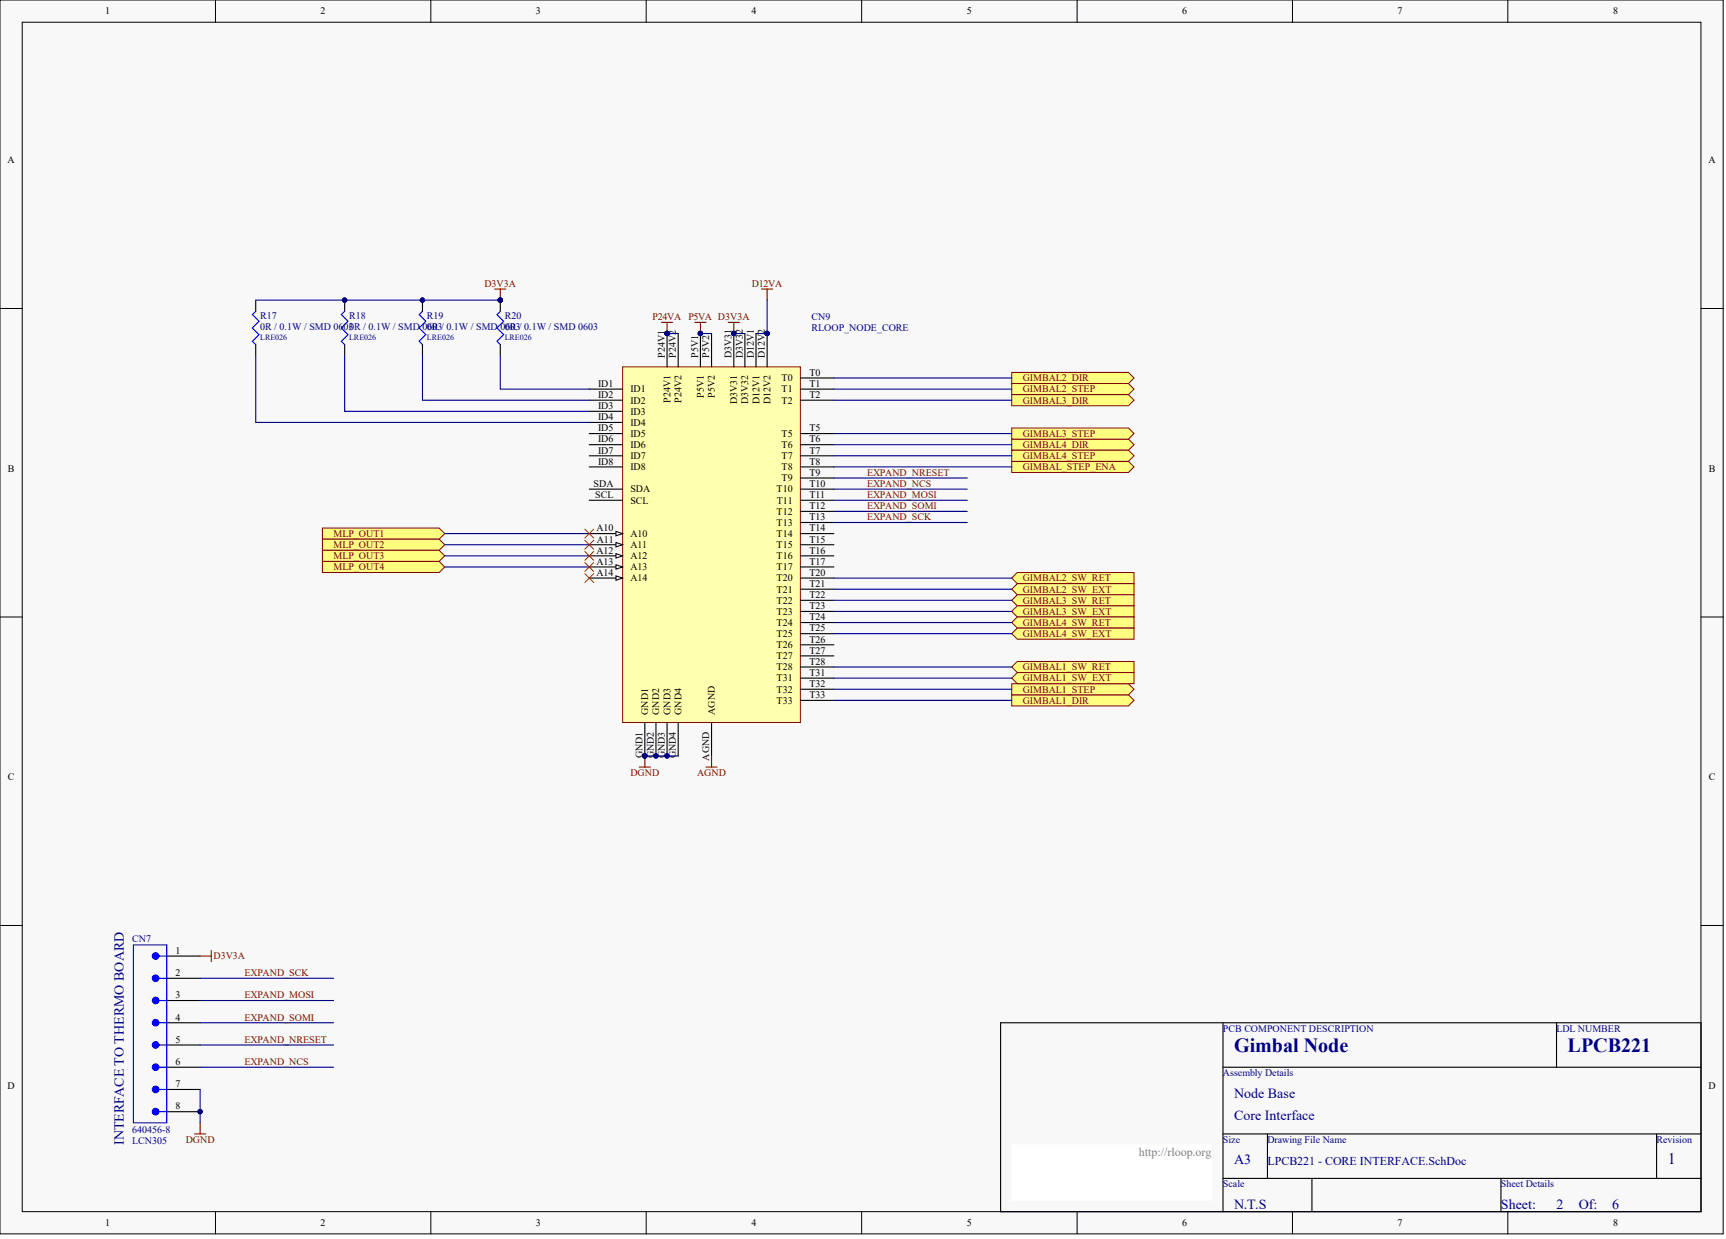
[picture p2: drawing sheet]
<svg xmlns="http://www.w3.org/2000/svg" width="656mm" height="471mm" viewBox="0 0 656 471" stroke-linecap="round" stroke-linejoin="round" font-family="sans-serif">
<defs><g id="words">
<g font-size="7.6" fill="#000080">
<text x="469.2" y="399.8">Gimbal Node</text>
<text x="596" y="399.8">LPCB221</text>
</g>
<text font-size="6.1" fill="#000080" x="634" y="442.4">1</text>
<g font-size="5.3" fill="#000080">
<text x="469.2" y="417.2">Node Base</text>
<text x="469.2" y="425.7">Core Interface</text>
<text x="47" y="435.2" transform="rotate(-90 47 435.2)">INTERFACE TO THERMO BOARD</text>
<text x="469.2" y="442.6">A3</text>
<text x="469.2" y="459.5">N.T.S</text>
<text x="570.6" y="459.5">Sheet:</text>
<text x="591.7" y="459.5">2</text>
<text x="600.2" y="459.5">Of:</text>
<text x="612.9" y="459.5">6</text>
</g>
<text font-size="4.6" fill="#808080" x="432.9" y="439.3">http://rloop.org</text>
<text font-size="4.6" fill="#000080" x="481.8" y="442.7">LPCB221 - CORE INTERFACE.SchDoc</text>
<g font-size="3.8">
<text x="40" y="5.5">1</text>
<text x="121.9" y="5.5">2</text>
<text x="203.8" y="5.5">3</text>
<text x="285.7" y="5.5">4</text>
<text x="367.6" y="5.5">5</text>
<text x="449.5" y="5.5">6</text>
<text x="531.3" y="5.5">7</text>
<text x="613.3" y="5.5">8</text>
<text x="2.8" y="62">A</text>
<text x="649.5" y="62">A</text>
<text x="252.8" y="136.1" transform="rotate(-90 252.8 136.1)">P24V1</text>
<text x="257" y="136.1" transform="rotate(-90 257 136.1)">P24V2</text>
<text x="265.4" y="136.1" transform="rotate(-90 265.4 136.1)">P5V1</text>
<text x="269.7" y="136.1" transform="rotate(-90 269.7 136.1)">P5V2</text>
<text x="278.1" y="136.1" transform="rotate(-90 278.1 136.1)">D3V31</text>
<text x="282.3" y="136.1" transform="rotate(-90 282.3 136.1)">D3V32</text>
<text x="286.6" y="136.1" transform="rotate(-90 286.6 136.1)">D12V1</text>
<text x="290.8" y="136.1" transform="rotate(-90 290.8 136.1)">D12V2</text>
<text x="307.7" y="142.8">T0</text>
<text x="227.4" y="147.1">ID1</text>
<text x="239.7" y="149.2">ID1</text>
<text x="297.1" y="144.9">T0</text>
<text x="297.1" y="149.2">T1</text>
<text x="307.7" y="147.1">T1</text>
<text x="227.4" y="151.3">ID2</text>
<text x="227.4" y="155.5">ID3</text>
<text x="239.7" y="153.4">ID2</text>
<text x="254.9" y="153" transform="rotate(-90 254.9 153)">P24V1</text>
<text x="259.1" y="153" transform="rotate(-90 259.1 153)">P24V2</text>
<text x="267.5" y="151.1" transform="rotate(-90 267.5 151.1)">P5V1</text>
<text x="271.8" y="151.1" transform="rotate(-90 271.8 151.1)">P5V2</text>
<text x="280.2" y="153.6" transform="rotate(-90 280.2 153.6)">D3V31</text>
<text x="284.5" y="153.6" transform="rotate(-90 284.5 153.6)">D3V32</text>
<text x="288.7" y="153.6" transform="rotate(-90 288.7 153.6)">D12V1</text>
<text x="292.9" y="153.6" transform="rotate(-90 292.9 153.6)">D12V2</text>
<text x="297.1" y="153.4">T2</text>
<text x="307.7" y="151.3">T2</text>
<text x="227.4" y="159.7">ID4</text>
<text x="239.7" y="157.6">ID3</text>
<text x="239.7" y="161.8">ID4</text>
<text x="227.4" y="164">ID5</text>
<text x="239.7" y="166.1">ID5</text>
<text x="297.1" y="166.1">T5</text>
<text x="307.7" y="164">T5</text>
<text x="227.4" y="168.2">ID6</text>
<text x="227.4" y="172.4">ID7</text>
<text x="239.7" y="170.3">ID6</text>
<text x="297.1" y="170.3">T6</text>
<text x="307.7" y="168.2">T6</text>
<text x="307.7" y="172.4">T7</text>
<text x="3" y="179.3">B</text>
<text x="227.4" y="176.6">ID8</text>
<text x="239.7" y="174.5">ID7</text>
<text x="239.7" y="178.7">ID8</text>
<text x="297.1" y="174.5">T7</text>
<text x="297.1" y="178.7">T8</text>
<text x="307.7" y="176.6">T8</text>
<text x="649.6" y="179.3">B</text>
<text x="225.7" y="185.1">SDA</text>
<text x="297.1" y="183">T9</text>
<text x="307.7" y="180.9">T9</text>
<text x="307.7" y="185.1">T10</text>
<text x="226.3" y="189.3">SCL</text>
<text x="239.7" y="187.2">SDA</text>
<text x="239.7" y="191.4">SCL</text>
<text x="295.2" y="187.2">T10</text>
<text x="295.4" y="191.4">T11</text>
<text x="307.7" y="189.3">T11</text>
<text x="295.2" y="195.7">T12</text>
<text x="307.7" y="193.5">T12</text>
<text x="307.7" y="197.8">T13</text>
<text x="226.7" y="202">A10</text>
<text x="295.2" y="199.9">T13</text>
<text x="307.7" y="202">T14</text>
<text x="226.9" y="206.2">A11</text>
<text x="239.7" y="204.1">A10</text>
<text x="239.7" y="208.3">A11</text>
<text x="295.2" y="204.1">T14</text>
<text x="295.2" y="208.3">T15</text>
<text x="307.7" y="206.2">T15</text>
<text x="226.7" y="210.4">A12</text>
<text x="226.7" y="214.7">A13</text>
<text x="239.7" y="212.6">A12</text>
<text x="295.2" y="212.6">T16</text>
<text x="307.7" y="210.4">T16</text>
<text x="307.7" y="214.7">T17</text>
<text x="226.7" y="218.9">A14</text>
<text x="239.7" y="216.8">A13</text>
<text x="239.7" y="221">A14</text>
<text x="295.2" y="216.8">T17</text>
<text x="295.2" y="221">T20</text>
<text x="307.7" y="218.9">T20</text>
<text x="295.2" y="225.2">T21</text>
<text x="307.7" y="223.1">T21</text>
<text x="307.7" y="227.3">T22</text>
<text x="295.2" y="229.5">T22</text>
<text x="295.2" y="233.7">T23</text>
<text x="307.7" y="231.6">T23</text>
<text x="295.2" y="237.9">T24</text>
<text x="307.7" y="235.8">T24</text>
<text x="295.2" y="242.1">T25</text>
<text x="307.7" y="240">T25</text>
<text x="307.7" y="244.2">T26</text>
<text x="295.2" y="246.4">T26</text>
<text x="295.2" y="250.6">T27</text>
<text x="307.7" y="248.5">T27</text>
<text x="295.2" y="254.8">T28</text>
<text x="307.7" y="252.7">T28</text>
<text x="307.7" y="256.9">T31</text>
<text x="295.2" y="259">T31</text>
<text x="295.2" y="263.3">T32</text>
<text x="307.7" y="261.1">T32</text>
<text x="295.2" y="267.5">T33</text>
<text x="307.7" y="265.4">T33</text>
<text x="246.4" y="271.7" transform="rotate(-90 246.4 271.7)">GND1</text>
<text x="250.6" y="271.7" transform="rotate(-90 250.6 271.7)">GND2</text>
<text x="254.9" y="271.7" transform="rotate(-90 254.9 271.7)">GND3</text>
<text x="259.1" y="271.7" transform="rotate(-90 259.1 271.7)">GND4</text>
<text x="271.8" y="271.7" transform="rotate(-90 271.8 271.7)">AGND</text>
<text x="244.3" y="288.2" transform="rotate(-90 244.3 288.2)">GND1</text>
<text x="248.5" y="288.2" transform="rotate(-90 248.5 288.2)">GND2</text>
<text x="252.8" y="288.2" transform="rotate(-90 252.8 288.2)">GND3</text>
<text x="257" y="288.2" transform="rotate(-90 257 288.2)">GND4</text>
<text x="269.7" y="289.1" transform="rotate(-90 269.7 289.1)">AGND</text>
<text x="3" y="296.6">C</text>
<text x="649.6" y="296.6">C</text>
<text x="66.8" y="362.6">1</text>
<text x="66.8" y="371">2</text>
<text x="66.8" y="379.5">3</text>
<text x="66.8" y="387.9">4</text>
<text x="66.8" y="396.4">5</text>
<text x="66.8" y="404.8">6</text>
<text x="2.8" y="413.8">D</text>
<text x="66.8" y="413.3">7</text>
<text x="649.5" y="413.8">D</text>
<text x="66.8" y="421.7">8</text>
<text x="40" y="466.1">1</text>
<text x="121.9" y="466.1">2</text>
<text x="203.8" y="466.1">3</text>
<text x="285.7" y="466.1">4</text>
<text x="367.6" y="466.1">5</text>
<text x="449.5" y="466.1">6</text>
<text x="531.3" y="466.1">7</text>
<text x="613.3" y="466.1">8</text>
</g>
<g font-size="3.8" fill="#800000">
<text x="184.2" y="109">D3V3A</text>
<text x="285.9" y="109">D12VA</text>
<text x="248.1" y="121.7">P24VA</text>
<text x="261.8" y="121.7">P5VA D3V3A</text>
<text x="388.9" y="144.9">GIMBAL2_DIR</text>
<text x="388.9" y="149.2">GIMBAL2_STEP</text>
<text x="388.9" y="153.4">GIMBAL3_DIR</text>
<text x="388.9" y="166.1">GIMBAL3_STEP</text>
<text x="388.9" y="170.3">GIMBAL4_DIR</text>
<text x="388.9" y="178.7">GIMBAL_STEP_ENA</text>
<text x="388.9" y="174.5">GIMBAL4_STEP</text>
<text x="329.7" y="180.9">EXPAND_NRESET</text>
<text x="329.7" y="185.1">EXPAND_NCS</text>
<text x="329.7" y="189.3">EXPAND_MOSI</text>
<text x="329.7" y="197.8">EXPAND_SCK</text>
<text x="329.7" y="193.5">EXPAND_SOMI</text>
<text x="126.8" y="204.1">MLP_OUT1</text>
<text x="126.8" y="208.3">MLP_OUT2</text>
<text x="126.8" y="212.6">MLP_OUT3</text>
<text x="126.8" y="216.8">MLP_OUT4</text>
<text x="388.9" y="221">GIMBAL2_SW_RET</text>
<text x="388.9" y="225.2">GIMBAL2_SW_EXT</text>
<text x="388.9" y="229.5">GIMBAL3_SW_RET</text>
<text x="388.9" y="233.7">GIMBAL3_SW_EXT</text>
<text x="388.9" y="237.9">GIMBAL4_SW_RET</text>
<text x="388.9" y="242.1">GIMBAL4_SW_EXT</text>
<text x="388.9" y="254.8">GIMBAL1_SW_RET</text>
<text x="388.9" y="263.3">GIMBAL1_STEP</text>
<text x="388.9" y="259">GIMBAL1_SW_EXT</text>
<text x="388.9" y="267.5">GIMBAL1_DIR</text>
<text x="239.7" y="295">DGND</text>
<text x="265" y="295">AGND</text>
<text x="81.2" y="364.7">D3V3A</text>
<text x="93" y="371">EXPAND_SCK</text>
<text x="93" y="379.5">EXPAND_MOSI</text>
<text x="93" y="387.9">EXPAND_SOMI</text>
<text x="93" y="396.4">EXPAND_NRESET</text>
<text x="93" y="404.8">EXPAND_NCS</text>
<text x="70.6" y="434.4">DGND</text>
</g>
<g font-size="3.8" fill="#000080">
<text x="98.9" y="121.3">R17</text>
<text x="98.9" y="125.5">0R / 0.1W / SMD 0603</text>
<text x="132.7" y="121.3">R18</text>
<text x="132.7" y="125.5">0R / 0.1W / SMD 0603</text>
<text x="162.3" y="121.3">R19</text>
<text x="162.3" y="125.5">0R / 0.1W / SMD 0603</text>
<text x="191.9" y="121.3">R20</text>
<text x="191.9" y="125.5">0R / 0.1W / SMD 0603</text>
<text x="308.5" y="121.7">CN9</text>
<text x="308.5" y="125.9">RLOOP_NODE_CORE</text>
<text x="50.3" y="357.9">CN7</text>
<text x="464.9" y="392.1">PCB COMPONENT DESCRIPTION</text>
<text x="591.7" y="392.1">LDL NUMBER</text>
<text x="464.9" y="409">Assembly Details</text>
<text x="50.3" y="430.6">640456-8</text>
<text x="50.3" y="434.8">LCN305</text>
<text x="464.9" y="434.4">Size</text>
<text x="481.8" y="434.4">Drawing File Name</text>
<text x="629.8" y="434.4">Revision</text>
<text x="464.9" y="451.3">Scale</text>
<text x="570.6" y="451.3">Sheet Details</text>
</g>
<g font-size="3" fill="#000080">
<text x="98.9" y="129.1">LRE026</text>
<text x="132.7" y="129.1">LRE026</text>
<text x="162.3" y="129.1">LRE026</text>
<text x="191.9" y="129.1">LRE026</text>
</g>
</g></defs>
<g fill="#f8f8f8" stroke="#000" stroke-width=".38">
<path d="M0 0h655.1v469h-655.1z"/>
<path d="M8.5 8.5h638.1v452.1h-638.1z"/>
</g>
<g fill="none" stroke="#000" stroke-width=".38">
<path d="M81.9 0v8.5M163.8 0v8.5M245.7 0v8.5M327.6 0v8.5M409.5 0v8.5M491.4 0v8.5M573.2 0v8.5M0 117.3h8.5M646.7 117.3h8.4M0 234.5h8.5M646.7 234.5h8.4M0 351.8h8.5"/>
<path d="M646.7 351.8h8.4M81.9 460.6v8.5M163.8 460.6v8.5M245.7 460.6v8.5M327.6 460.6v8.5M409.5 460.6v8.5M491.4 460.6v8.5M573.2 460.6v8.5"/>
</g>
<path d="M380.4 388.8h266.3v71.8h-266.3zM464.9 388.8v71.8M591.7 388.8v16.9M464.9 405.7h181.8M464.9 431h181.8M481.8 431v16.9M629.8 431v16.9M464.9 447.9h181.8M498.7 447.9v12.7M570.6 447.9v12.7" fill="none" stroke="#000" stroke-width=".42"/>
<path d="M384.6 435.2h76.1v21.1h-76.1z" fill="#fff" stroke="#fff" stroke-width=".38"/>
<g fill="#ffff80" stroke="#800000" stroke-width=".38">
<path d="M384.6 175.4h44.4l2.1 2.1-2.1 2.1h-44.4z" fill-rule="evenodd"/>
<path d="M384.6 141.6h44.4l2.1 2.1-2.1 2.1h-44.4z" fill-rule="evenodd"/>
<path d="M384.6 145.8h44.4l2.1 2.1-2.1 2.1h-44.4z" fill-rule="evenodd"/>
<path d="M384.6 264.1h44.4l2.1 2.1-2.1 2.1h-44.4z" fill-rule="evenodd"/>
<path d="M384.6 166.9h44.4l2.1 2.1-2.1 2.1h-44.4z" fill-rule="evenodd"/>
<path d="M384.6 162.7h44.4l2.1 2.1-2.1 2.1h-44.4z" fill-rule="evenodd"/>
<path d="M384.6 171.1h44.4l2.1 2.2-2.1 2.1h-44.4z" fill-rule="evenodd"/>
<path d="M384.6 150h44.4l2.1 2.1-2.1 2.1h-44.4z" fill-rule="evenodd"/>
<path d="M122.6 200.7h44.4l2.1 2.1-2.1 2.1h-44.4z" fill-rule="evenodd"/>
<path d="M122.6 204.9h44.4l2.1 2.2-2.1 2.1h-44.4z" fill-rule="evenodd"/>
<path d="M122.6 209.2h44.4l2.1 2.1-2.1 2.1h-44.4z" fill-rule="evenodd"/>
<path d="M122.6 213.4h44.4l2.1 2.1-2.1 2.1h-44.4z" fill-rule="evenodd"/>
<path d="M384.6 219.7l2.1-2.1h44.4v4.2h-44.4z" fill-rule="evenodd"/>
<path d="M384.6 224l2.1-2.2h44.4v4.3h-44.4z" fill-rule="evenodd"/>
<path d="M384.6 228.2l2.1-2.1h44.4v4.2h-44.4z" fill-rule="evenodd"/>
<path d="M384.6 232.4l2.1-2.1h44.4v4.2h-44.4z" fill-rule="evenodd"/>
<path d="M384.6 236.6l2.1-2.1h44.4v4.3h-44.4z" fill-rule="evenodd"/>
<path d="M384.6 240.9l2.1-2.1h44.4v4.2h-44.4z" fill-rule="evenodd"/>
</g>
<path d="M236.7 139.4h67.6v135.2h-67.6z" fill="#ffffb0" stroke="#800000" stroke-width=".38"/>
<g fill="none" stroke="#000" stroke-width=".42">
<path d="M224 147.9h12.7M224 152.1h12.7M224 156.4h12.7M304.3 147.9h12.7M304.3 152.1h12.7M304.3 143.7h12.7M224 160.6h12.7M224 164.8h12.7M224 169h12.7M224 173.3h12.7M224 177.5h12.7M304.3 164.8h12.7"/>
<path d="M304.3 169h12.7M304.3 173.3h12.7M304.3 177.5h12.7M224 185.9h12.7M224 190.2h12.7M304.3 185.9h12.7M304.3 190.2h12.7M304.3 181.7h12.7M304.3 194.4h12.7M304.3 198.6h12.7M224 202.8h12.7M304.3 202.8h12.7"/>
<path d="M304.3 207.1h12.7M304.3 211.3h12.7M304.3 215.5h12.7M304.3 219.7h12.7M304.3 224h12.7M304.3 228.2h12.7M304.3 232.4h12.7M304.3 236.6h12.7M304.3 240.9h12.7M304.3 245.1h12.7M304.3 249.3h12.7M304.3 253.5h12.7"/>
<path d="M304.3 257.8h12.7M304.3 262h12.7M304.3 266.2h12.7"/>
</g>
<path d="M234.2 202l2.5 .8-2.5 .9z" fill="#f8f8f8" stroke="#000" stroke-width=".38"/>
<path d="M224 207.1h12.7" fill="none" stroke="#000" stroke-width=".42"/>
<path d="M234.2 206.2l2.5 .9-2.5 .8z" fill="#f8f8f8" stroke="#000" stroke-width=".38"/>
<path d="M224 211.3h12.7" fill="none" stroke="#000" stroke-width=".42"/>
<path d="M234.2 210.4l2.5 .9-2.5 .8z" fill="#f8f8f8" stroke="#000" stroke-width=".38"/>
<path d="M224 215.5h12.7" fill="none" stroke="#000" stroke-width=".42"/>
<path d="M234.2 214.7l2.5 .8-2.5 .9z" fill="#f8f8f8" stroke="#000" stroke-width=".38"/>
<path d="M224 219.7h12.7" fill="none" stroke="#000" stroke-width=".42"/>
<path d="M234.2 218.9l2.5 .8-2.5 .9z" fill="#f8f8f8" stroke="#000" stroke-width=".38"/>
<g fill="none" stroke="#000" stroke-width=".42">
<path d="M97.2 114.1v4.2M131 114.1v4.2M160.6 114.1v4.2M190.2 114.1v4.2M97.2 131v4.2M131 131v4.2M160.6 131v4.2M190.2 131v4.2M253.6 126.8v12.6M257.8 126.8v12.6M266.3 126.8v12.6M270.5 126.8v12.6"/>
<path d="M279 126.8v12.6M283.2 126.8v12.6M287.4 126.8v12.6M291.6 126.8v12.6M245.1 274.7v12.6M249.4 274.7v12.6M253.6 274.7v12.6M257.8 274.7v12.6M270.5 274.7v12.6M63.4 371.9h12.7M63.4 363.4h12.7M63.4 380.3h12.7"/>
<path d="M63.4 388.8h12.7M63.4 397.2h12.7M63.4 405.7h12.7M63.4 414.1h12.7M63.4 422.6h12.7"/>
</g>
<g fill="#000080" stroke="#000080" stroke-width=".38">
<circle cx="253.6" cy="126.8" r=".82"/>
<circle cx="266.3" cy="126.8" r=".82"/>
<circle cx="278.9" cy="126.8" r=".82"/>
<circle cx="245.1" cy="287.3" r=".82"/>
<circle cx="249.4" cy="287.3" r=".82"/>
<circle cx="253.6" cy="287.3" r=".82"/>
<circle cx="291.6" cy="126.8" r=".82"/>
<circle cx="190.2" cy="114.1" r=".82"/>
<circle cx="160.6" cy="114.1" r=".82"/>
<circle cx="131" cy="114.1" r=".82"/>
<circle cx="76.1" cy="422.6" r=".82"/>
</g>
<g fill="none" stroke="#800000" stroke-width=".42">
<path d="M188.1 109.9h4.2M190.2 109.9v4.2M289.5 109.9h4.3M291.6 109.9v4.2M251.5 122.5h4.2M253.6 122.5v4.3M264.2 122.5h4.2M266.3 122.5v4.3M276.8 122.5h4.3M279 122.5v4.3M243 291.6h4.3M245.1 287.3v4.3"/>
<path d="M268.4 291.6h4.2M270.5 287.3v4.3M76.1 363.4h4.2M80.3 361.3v4.2M74 431h4.2M76.1 426.8v4.2"/>
</g>
<g fill="none" stroke="#000080" stroke-width=".42">
<path d="M97.2 114.1h93M291.6 114.1v12.7h-4.2M97.2 135.2v25.4h126.8M131 135.2v21.2h93M160.6 135.2v16.9h63.4M190.2 135.2v12.7h33.8M253.6 126.8h4.2M266.3 126.8h4.2M279 126.8h4.2M317 143.7h67.6M317 147.9h67.6M317 152.1h67.6"/>
<path d="M317 164.8h67.6M317 169h67.6M317 173.3h67.6M317 177.5h67.6M317 219.7h67.6M317 224h67.6M317 228.2h67.6M317 232.4h67.6M317 236.6h67.6M317 240.9h67.6M245.1 287.3h12.7M76.1 371.9h50.7"/>
<path d="M76.1 380.3h50.7M76.1 388.8h50.7M76.1 397.2h50.7M76.1 405.7h50.7M76.1 414.1v12.7"/>
</g>
<g fill="none" stroke="#00f" stroke-width=".42">
<path d="M97.2 118.3l-1.3 1.3 2.6 2.5-2.6 2.6 2.6 2.5-2.6 2.5 1.3 1.3M131 118.3l-1.2 1.3 2.5 2.5-2.5 2.6 2.5 2.5-2.5 2.5 1.2 1.3M160.6 118.3l-1.3 1.3 2.6 2.5-2.6 2.6 2.6 2.5-2.6 2.5 1.3 1.3M190.2 118.3l-1.3 1.3 2.6 2.5-2.6 2.6 2.6 2.5-2.6 2.5 1.3 1.3M50.7 359.2h12.7v67.6h-12.7zM60.4 371.9h3M60.4 363.4h3M60.4 380.3h3M60.4 388.8h3M60.4 397.2h3M60.4 405.7h3M60.4 414.1h3"/>
<path d="M60.4 422.6h3"/>
</g>
<g fill="#00f" stroke="#00f" stroke-width=".42">
<circle cx="59.2" cy="371.8" r="1.25"/>
<circle cx="59.2" cy="363.4" r="1.25"/>
<circle cx="59.2" cy="380.3" r="1.25"/>
<circle cx="59.2" cy="388.7" r="1.25"/>
<circle cx="59.2" cy="405.6" r="1.25"/>
<circle cx="59.2" cy="397.2" r="1.25"/>
<circle cx="59.2" cy="414.1" r="1.25"/>
<circle cx="59.2" cy="422.6" r="1.25"/>
</g>
<g fill="#ffff80" stroke="#800000" stroke-width=".38">
<path d="M384.6 259.9h44.4l2.1 2.1-2.1 2.1h-44.4z" fill-rule="evenodd"/>
<path d="M384.6 253.5l2.1-2.1h44.4v4.3h-44.4z" fill-rule="evenodd"/>
<path d="M384.6 257.8l2.1-2.1h44.4v4.2h-44.4z" fill-rule="evenodd"/>
</g>
<g fill="none" stroke="#000080" stroke-width=".42">
<path d="M317 185.9h50.7M317 190.2h50.7M317 194.4h50.7M317 198.6h50.7M317 181.7h50.7M169.1 202.8h54.9M169.1 207.1h54.9M169.1 211.3h54.9M169.1 215.5h54.9M317 253.5h67.6M317 257.8h67.6M317 262h67.6"/>
<path d="M317 266.2h67.6"/>
</g>
<path d="M222.3 218l3.4 3.4M222.3 201.1l3.4 3.4M222.3 205.4l3.4 3.4M222.3 209.6l3.4 3.4M222.3 213.8l3.4 3.4M225.7 218l-3.4 3.4M225.7 201.1l-3.4 3.4M225.7 205.4l-3.4 3.4M225.7 209.6l-3.4 3.4M225.7 213.8l-3.4 3.4" fill="none" stroke="#f00" stroke-width=".38"/>
<use href="#words"/>
</svg>
